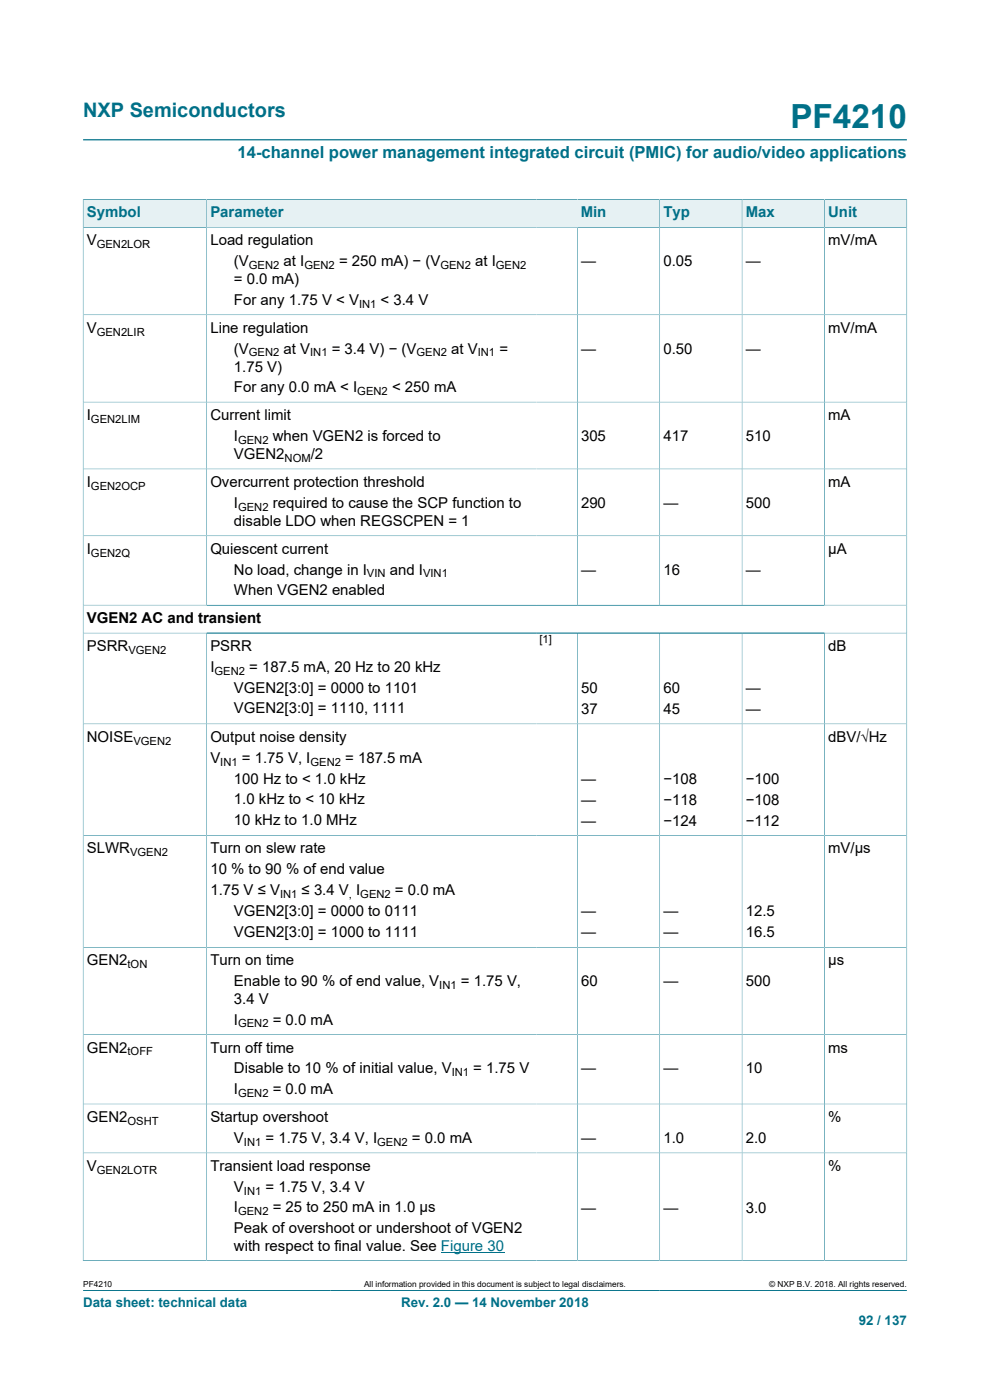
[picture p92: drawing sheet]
<svg xmlns="http://www.w3.org/2000/svg" width="210mm" height="297mm" viewBox="0 0 210 297" stroke-linecap="round" stroke-linejoin="round" font-family="sans-serif">
<defs><g id="words">
<text font-size="7.1" fill="#007088" x="167.7" y="27.2">PF4210</text>
<text font-size="4.2" fill="#007088" x="17.6" y="24.8">NXP Semiconductors</text>
<text font-size="3.5" fill="#007088" x="50.4" y="33.5">14-channel power management integrated circuit (PMIC) for audio/video applications</text>
<g font-size="3.2" fill="#007088">
<text x="18.4" y="46.1">Symbol</text>
<text x="44.6" y="46.1">Parameter</text>
<text x="123.2" y="46.1">Min</text>
<text x="140.7" y="46.1">Typ</text>
<text x="158.2" y="46.1">Max</text>
<text x="175.7" y="46.1">Unit</text>
</g>
<g font-size="3.2">
<text x="18.4" y="52">V</text>
<text x="44.6" y="52">Load regulation</text>
<text x="175.7" y="52">mV/mA</text>
<text x="49.6" y="56.5">(V</text>
<text x="60.2" y="56.5">at I</text>
<text x="71.9" y="56.5">= 250 mA) − (V</text>
<text x="100.8" y="56.5">at I</text>
<text x="123.2" y="56.5">—</text>
<text x="140.7" y="56.5">0.05</text>
<text x="158.2" y="56.5">—</text>
<text x="49.6" y="60.3">= 0.0 mA)</text>
<text x="49.6" y="64.6">For any 1.75 V &lt; V</text>
<text x="80.7" y="64.6">&lt; 3.4 V</text>
<text x="18.4" y="70.6">V</text>
<text x="44.6" y="70.6">Line regulation</text>
<text x="175.7" y="70.6">mV/mA</text>
<text x="49.6" y="75">(V</text>
<text x="60.2" y="75">at V</text>
<text x="70.4" y="75">= 3.4 V) − (V</text>
<text x="95.7" y="75">at V</text>
<text x="105.9" y="75">=</text>
<text x="123.2" y="75">—</text>
<text x="140.7" y="75">0.50</text>
<text x="158.2" y="75">—</text>
<text x="49.6" y="78.8">1.75 V)</text>
<text x="49.6" y="83.2">For any 0.0 mA &lt; I</text>
<text x="83.2" y="83.2">&lt; 250 mA</text>
<text x="18.4" y="89.1">I</text>
<text x="44.6" y="89.1">Current limit</text>
<text x="175.7" y="89.1">mA</text>
<text x="49.6" y="93.5">I</text>
<text x="57.9" y="93.5">when VGEN2 is forced to</text>
<text x="123.2" y="93.5">305</text>
<text x="140.7" y="93.5">417</text>
<text x="158.2" y="93.5">510</text>
<text x="49.6" y="97.3">VGEN2</text>
<text x="65.9" y="97.3">/2</text>
<text x="18.4" y="103.3">I</text>
<text x="44.6" y="103.3">Overcurrent protection threshold</text>
<text x="49.6" y="107.7">I</text>
<text x="57.9" y="107.7">required to cause the SCP function to</text>
<text x="123.2" y="107.7">290</text>
<text x="140.7" y="107.7">—</text>
<text x="158.2" y="107.7">500</text>
<text x="175.7" y="103.3">mA</text>
<text x="49.6" y="111.5">disable LDO when REGSCPEN = 1</text>
<text x="18.4" y="117.5">I</text>
<text x="44.6" y="117.5">Quiescent current</text>
<text x="175.7" y="117.5">µA</text>
<text x="49.6" y="121.9">No load, change in I</text>
<text x="82.7" y="121.9">and I</text>
<text x="123.2" y="121.9">—</text>
<text x="140.7" y="121.9">16</text>
<text x="158.2" y="121.9">—</text>
<text x="49.6" y="126.2">When VGEN2 enabled</text>
<text x="18.4" y="132.2">VGEN2 AC and transient</text>
<text x="18.4" y="138.1">PSRR</text>
<text x="44.6" y="138.1">PSRR</text>
<text x="44.6" y="142.5">I</text>
<text x="52.9" y="142.5">= 187.5 mA, 20 Hz to 20 kHz</text>
<text x="175.7" y="138.1">dB</text>
<text x="49.6" y="147">VGEN2[3:0] = 0000 to 1101</text>
<text x="123.2" y="147">50</text>
<text x="140.7" y="147">60</text>
<text x="158.2" y="147">—</text>
<text x="49.6" y="151.3">VGEN2[3:0] = 1110, 1111</text>
<text x="123.2" y="151.4">37</text>
<text x="140.7" y="151.4">45</text>
<text x="158.2" y="151.4">—</text>
<text x="18.4" y="157.3">NOISE</text>
<text x="44.6" y="157.3">Output noise density</text>
<text x="44.6" y="161.8">V</text>
<text x="51.3" y="161.8">= 1.75 V, I</text>
<text x="73.2" y="161.8">= 187.5 mA</text>
<text x="175.7" y="157.3">dBV/√Hz</text>
<text x="49.6" y="166.2">100 Hz to &lt; 1.0 kHz</text>
<text x="123.2" y="166.2">—</text>
<text x="140.7" y="166.2">−108</text>
<text x="158.2" y="166.2">−100</text>
<text x="49.6" y="170.6">1.0 kHz to &lt; 10 kHz</text>
<text x="123.2" y="170.7">—</text>
<text x="140.7" y="170.7">−118</text>
<text x="158.2" y="170.7">−108</text>
<text x="49.6" y="174.9">10 kHz to 1.0 MHz</text>
<text x="123.2" y="175.1">—</text>
<text x="140.7" y="175.1">−124</text>
<text x="158.2" y="175.1">−112</text>
<text x="18.4" y="181.1">SLWR</text>
<text x="44.6" y="181.1">Turn on slew rate</text>
<text x="44.6" y="185.5">10 % to 90 % of end value</text>
<text x="175.7" y="181.1">mV/µs</text>
<text x="44.6" y="189.9">1.75 V ≤ V</text>
<text x="64" y="189.9">≤ 3.4 V I</text>
<text x="83.8" y="189.9">= 0.0 mA</text>
<text x="49.6" y="194.4">VGEN2[3:0] = 0000 to 0111</text>
<text x="123.2" y="194.4">—</text>
<text x="140.7" y="194.4">—</text>
<text x="158.2" y="194.4">12.5</text>
<text x="49.6" y="198.7">VGEN2[3:0] = 1000 to 1111</text>
<text x="123.2" y="198.8">—</text>
<text x="140.7" y="198.8">—</text>
<text x="158.2" y="198.8">16.5</text>
<text x="18.4" y="204.8">GEN2</text>
<text x="44.6" y="204.8">Turn on time</text>
<text x="49.6" y="209.2">Enable to 90 % of end value, V</text>
<text x="97.8" y="209.2">= 1.75 V,</text>
<text x="123.2" y="209.2">60</text>
<text x="140.7" y="209.2">—</text>
<text x="158.2" y="209.2">500</text>
<text x="175.7" y="204.8">µs</text>
<text x="49.6" y="213">3.4 V</text>
<text x="49.6" y="217.4">I</text>
<text x="57.9" y="217.4">= 0.0 mA</text>
<text x="18.4" y="223.3">GEN2</text>
<text x="44.6" y="223.3">Turn off time</text>
<text x="49.6" y="227.7">Disable to 10 % of initial value, V</text>
<text x="100.4" y="227.7">= 1.75 V</text>
<text x="123.2" y="227.7">—</text>
<text x="140.7" y="227.7">—</text>
<text x="158.2" y="227.7">10</text>
<text x="175.7" y="223.3">ms</text>
<text x="49.6" y="232.1">I</text>
<text x="57.9" y="232.1">= 0.0 mA</text>
<text x="18.4" y="238">GEN2</text>
<text x="44.6" y="238">Startup overshoot</text>
<text x="175.7" y="238">%</text>
<text x="49.6" y="242.4">V</text>
<text x="56.3" y="242.4">= 1.75 V, 3.4 V, I</text>
<text x="87.4" y="242.4">= 0.0 mA</text>
<text x="123.2" y="242.4">—</text>
<text x="140.7" y="242.4">1.0</text>
<text x="158.2" y="242.4">2.0</text>
<text x="18.4" y="248.4">V</text>
<text x="44.6" y="248.4">Transient load response</text>
<text x="175.7" y="248.4">%</text>
<text x="49.6" y="252.8">V</text>
<text x="49.6" y="257.2">I</text>
<text x="56.3" y="252.8">= 1.75 V, 3.4 V</text>
<text x="57.9" y="257.2">= 25 to 250 mA in 1.0 µs</text>
<text x="123.2" y="257.3">—</text>
<text x="140.7" y="257.3">—</text>
<text x="158.2" y="257.3">3.0</text>
<text x="49.6" y="261.5">Peak of overshoot or undershoot of VGEN2</text>
<text x="49.6" y="265.3">with respect to final value. See Figure 30</text>
</g>
<g font-size="2.8" fill="#007088">
<text x="17.6" y="277.3">Data sheet: technical data</text>
<text x="85.1" y="277.3">Rev. 2.0 — 14 November 2018</text>
<text x="182.2" y="281">92 / 137</text>
</g>
<g font-size="2.4">
<text x="20.5" y="52.7">GEN2LOR</text>
<text x="52.8" y="57.1">GEN2</text>
<text x="64.6" y="57.1">GEN2</text>
<text x="93.4" y="57.1">GEN2</text>
<text x="105.2" y="57.1">GEN2</text>
<text x="76.2" y="65.3">IN1</text>
<text x="20.5" y="71.2">GEN2LIR</text>
<text x="52.8" y="75.6">GEN2</text>
<text x="65.8" y="75.6">IN1</text>
<text x="88.3" y="75.6">GEN2</text>
<text x="101.3" y="75.6">IN1</text>
<text x="75.8" y="83.8">GEN2</text>
<text x="19.3" y="89.7">GEN2LIM</text>
<text x="50.5" y="94.1">GEN2</text>
<text x="60.4" y="98">NOM</text>
<text x="19.3" y="103.9">GEN2OCP</text>
<text x="50.5" y="108.3">GEN2</text>
<text x="19.3" y="118.1">GEN2Q</text>
<text x="77.8" y="122.5">VIN</text>
<text x="89.7" y="122.5">VIN1</text>
<text x="114.4" y="136.4">[1]</text>
<text x="27.2" y="138.7">VGEN2</text>
<text x="45.5" y="143.1">GEN2</text>
<text x="28.3" y="158">VGEN2</text>
<text x="46.7" y="162.4">IN1</text>
<text x="65.9" y="162.4">GEN2</text>
<text x="27.6" y="181.7">VGEN2</text>
<text x="59.4" y="190.6">IN1</text>
<text x="74" y="190.6">,</text>
<text x="76.4" y="190.6">GEN2</text>
<text x="27.1" y="205.4">tON</text>
<text x="93.2" y="209.8">IN1</text>
<text x="50.5" y="218">GEN2</text>
<text x="27.1" y="223.9">tOFF</text>
<text x="50.5" y="232.7">GEN2</text>
<text x="95.8" y="228.3">IN1</text>
<text x="27.1" y="238.6">OSHT</text>
<text x="51.7" y="243.1">IN1</text>
<text x="80" y="243.1">GEN2</text>
<text x="20.5" y="249">GEN2LOTR</text>
<text x="50.5" y="257.8">GEN2</text>
<text x="51.7" y="253.4">IN1</text>
</g>
<g font-size="1.8">
<text x="17.6" y="273.1">PF4210</text>
<text x="77.2" y="273.1">All information provided in this document is subject to legal disclaimers.</text>
<text x="163.2" y="273.1">© NXP B.V. 2018. All rights reserved.</text>
</g>
</g></defs>
<path d="M17.6 29.7h174.8M17.6 273.8h174.8" fill="none" stroke="#007088" stroke-width=".21"/>
<path d="M17.7 42.4h26.1v5.8h-26.1z" fill="#e6f1f3"/>
<path d="M17.6 42.3h104.9M17.6 42.3v6h104.9M43.8 42.3v6" fill="none" stroke="#007088" stroke-width=".21"/>
<g fill="#e6f1f3">
<path d="M43.9 42.4h78.6v5.8h-78.6z"/>
<path d="M122.5 42.4h17.4v5.8h-17.4z"/>
</g>
<path d="M122.5 42.3h17.4v6h-17.4" fill="none" stroke="#007088" stroke-width=".21"/>
<path d="M140 42.4h17.3v5.8h-17.3z" fill="#e6f1f3"/>
<path d="M139.9 42.3h17.5v6h-17.5z" fill="none" stroke="#007088" stroke-width=".21"/>
<path d="M157.5 42.4h17.3v5.8h-17.3z" fill="#e6f1f3"/>
<path d="M157.4 42.3h17.5v6h-17.5z" fill="none" stroke="#007088" stroke-width=".21"/>
<path d="M175 42.4h17.3v5.8h-17.3z" fill="#e6f1f3"/>
<g fill="none" stroke="#007088" stroke-width=".21">
<path d="M43.8 48.3v80.1M122.5 48.3v80.1M139.9 48.3v80.1M157.4 48.3v80.1M192.4 42.3v225.2M192.4 48.3h-174.8v219.2M192.4 42.3h-17.5v86.1M17.6 66.8h174.8M17.6 85.3h174.8M17.6 99.5h174.8M17.6 113.7h174.8M17.6 128.4h174.8"/>
<path d="M17.6 134.3h174.8M43.8 134.3v133.1M122.5 134.3v133.1M139.9 134.3v133.1M157.4 134.3v133.1M174.9 134.3v133.1M17.6 153.6h174.8M17.6 177.3h174.8M17.6 201h174.8M17.6 219.5h174.8M17.6 234.2h174.8M17.6 244.6h174.8"/>
<path d="M17.6 267.4h174.8"/>
</g>
<path d="M93.5 265.6h13.4" fill="none" stroke="#00f" stroke-width=".21"/>
<use href="#words"/>
</svg>
